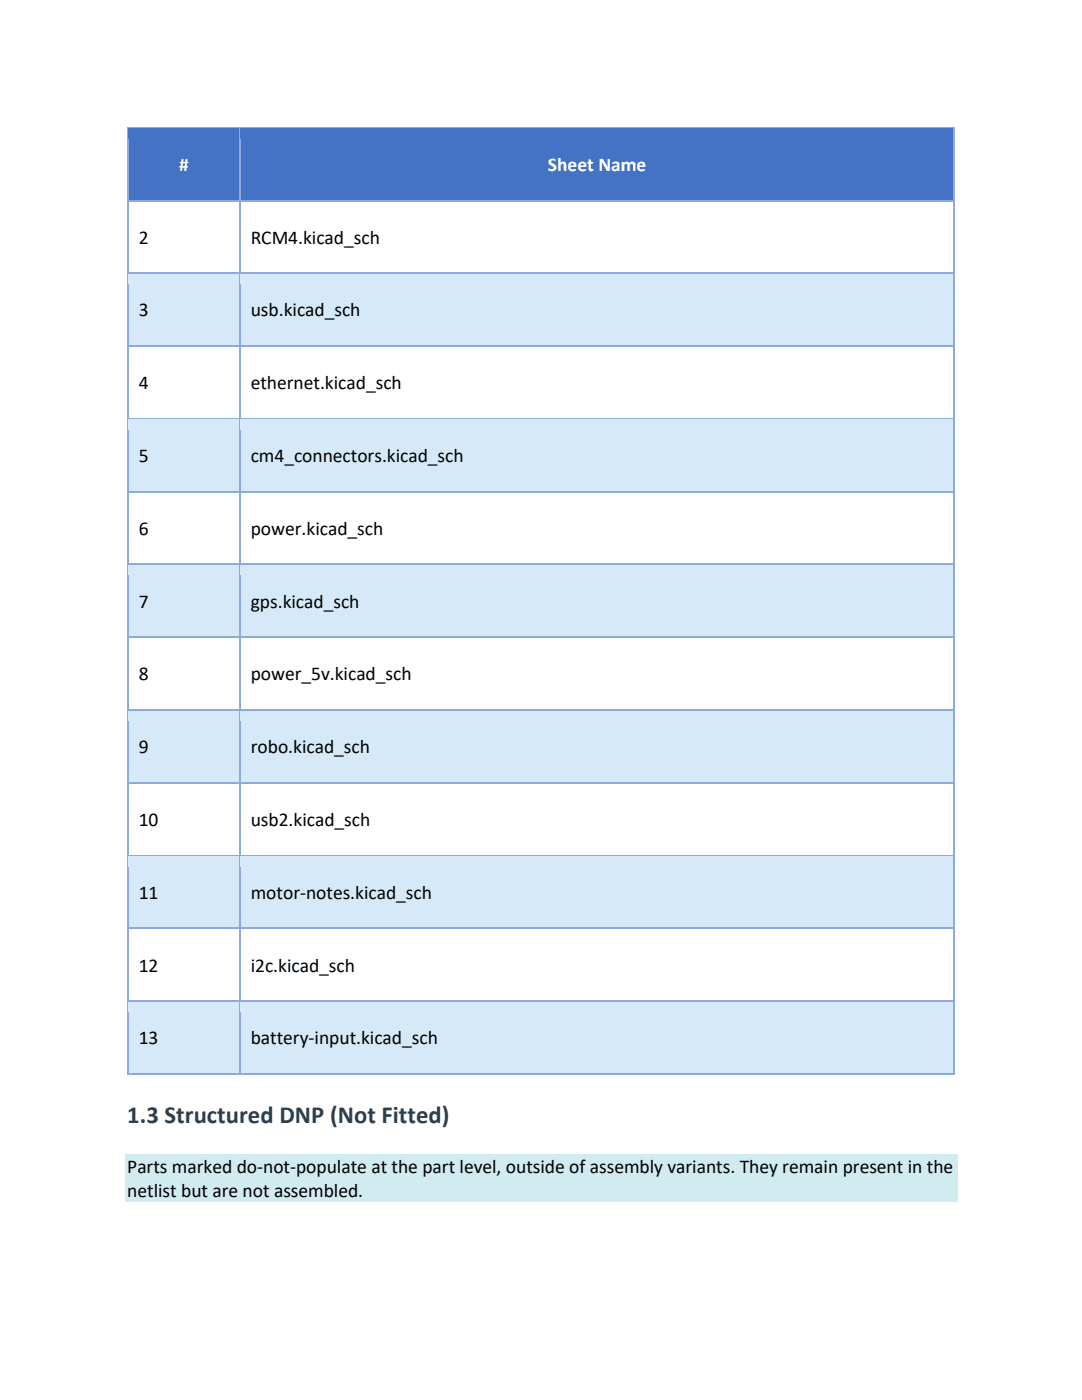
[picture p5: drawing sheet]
<svg xmlns="http://www.w3.org/2000/svg" width="216mm" height="279mm" viewBox="0 0 216 279" stroke-linecap="round" stroke-linejoin="round" font-family="sans-serif">
<defs><g id="words">
<text font-size="4.9" fill="#2c3e50" x="25.4" y="224.2">1.3 Structured DNP (Not Fitted)</text>
<g font-size="3.9" fill="#fff">
<text x="35.8" y="34.1">#</text>
<text x="109.3" y="34.1">Sheet Name</text>
</g>
<g font-size="3.9">
<text x="27.7" y="48.7">2</text>
<text x="50" y="48.7">RCM4.kicad_sch</text>
<text x="27.7" y="63.2">3</text>
<text x="50" y="63.2">usb.kicad_sch</text>
<text x="27.7" y="77.7">4</text>
<text x="50" y="77.7">ethernet.kicad_sch</text>
<text x="27.7" y="92.2">5</text>
<text x="50" y="92.2">cm4_connectors.kicad_sch</text>
<text x="27.7" y="106.8">6</text>
<text x="50" y="106.8">power.kicad_sch</text>
<text x="27.7" y="121.3">7</text>
<text x="50" y="121.3">gps.kicad_sch</text>
<text x="27.7" y="135.8">8</text>
<text x="50" y="135.8">power_5v.kicad_sch</text>
<text x="27.7" y="150.4">9</text>
<text x="50" y="150.4">robo.kicad_sch</text>
<text x="27.7" y="164.8">10</text>
<text x="50" y="164.8">usb2.kicad_sch</text>
<text x="27.7" y="179.4">11</text>
<text x="50" y="179.4">motor-notes.kicad_sch</text>
<text x="27.7" y="193.9">12</text>
<text x="50" y="193.9">i2c.kicad_sch</text>
<text x="27.7" y="208.4">13</text>
<text x="50" y="208.4">battery-input.kicad_sch</text>
<text x="25.4" y="234.1">Parts marked do-not-populate at the part level, outside of assembly variants. They remain present in the</text>
<text x="25.4" y="238.8">netlist but are not assembled.</text>
</g>
</g></defs>
<g fill="#4472c4">
<path d="M25.7 25.7h22.1v14.3h-22.1z"/>
<path d="M27.7 27.8h18.1v10h-18.1z"/>
<path d="M48 25.7h142.2v14.3h-142.2z"/>
<path d="M50 27.8h138.2v10h-138.2z"/>
</g>
<path d="M25.5 25.4v2.4" fill="none" stroke="#8eaadb" stroke-width=".25"/>
<path d="M25.4 25.4h.3v.3h-.3z" fill="#8eaadb"/>
<path d="M25.7 25.5h22.1" fill="none" stroke="#8eaadb" stroke-width=".25"/>
<path d="M25.7 25.7h22.1v2.1h-22.1z" fill="#4472c4"/>
<path d="M47.9 25.7v2.1" fill="none" stroke="#8eaadb" stroke-width=".25"/>
<path d="M47.8 25.4h.2v.3h-.2z" fill="#8eaadb"/>
<path d="M48 25.5h142.2" fill="none" stroke="#8eaadb" stroke-width=".25"/>
<path d="M48 25.7h142.2v2.1h-142.2z" fill="#4472c4"/>
<path d="M190.3 25.4v2.4" fill="none" stroke="#8eaadb" stroke-width=".25"/>
<path d="M190.2 25.4h.2v.3h-.2z" fill="#8eaadb"/>
<path d="M25.6 37.8h22.3v2.2h-22.3z" fill="#4472c4"/>
<path d="M25.5 27.8v12.2" fill="none" stroke="#8eaadb" stroke-width=".25"/>
<path d="M47.9 37.8h142.4v2.2h-142.4z" fill="#4472c4"/>
<path d="M25.5 40v14.4M47.9 27.8v26.6M190.3 27.8v26.6M25.7 40.1h22.1M48 40.1h142.2" fill="none" stroke="#8eaadb" stroke-width=".25"/>
<g fill="#d6e9f8">
<path d="M25.7 54.7h22.1v14.3h-22.1z"/>
<path d="M27.7 56.8h18.1v10.1h-18.1z"/>
<path d="M48 54.7h142.2v14.3h-142.2z"/>
<path d="M50 56.8h138.2v10.1h-138.2z"/>
</g>
<path d="M25.5 54.4v2.4M25.7 54.6h22.1" fill="none" stroke="#8eaadb" stroke-width=".25"/>
<path d="M25.7 54.7h22.1v2.1h-22.1z" fill="#d6e9f8"/>
<path d="M47.9 54.4v2.4M48 54.6h142.2" fill="none" stroke="#8eaadb" stroke-width=".25"/>
<path d="M48 54.7h142.2v2.1h-142.2z" fill="#d6e9f8"/>
<path d="M190.3 54.4v2.4" fill="none" stroke="#8eaadb" stroke-width=".25"/>
<path d="M25.6 66.9h22.3v2.1h-22.3z" fill="#d6e9f8"/>
<path d="M25.5 56.8v12.2" fill="none" stroke="#8eaadb" stroke-width=".25"/>
<path d="M47.9 66.9h142.4v2.1h-142.4z" fill="#d6e9f8"/>
<path d="M47.9 56.8v26.7M190.3 56.8v26.7M25.5 69v14.5M25.7 69.1h22.1M48 69.1h142.2" fill="none" stroke="#8eaadb" stroke-width=".25"/>
<g fill="#d6e9f8">
<path d="M25.7 83.7h22.1v14.3h-22.1z"/>
<path d="M27.7 85.9h18.1v10h-18.1z"/>
<path d="M48 83.7h142.2v14.3h-142.2z"/>
<path d="M50 85.9h138.2v10h-138.2z"/>
</g>
<path d="M25.5 83.5v2.4M25.7 83.6h22.1" fill="none" stroke="#8eaadb" stroke-width=".25"/>
<path d="M25.7 83.7h22.1v2.2h-22.1z" fill="#d6e9f8"/>
<path d="M47.9 83.5v2.4M48 83.6h142.2" fill="none" stroke="#8eaadb" stroke-width=".25"/>
<path d="M48 83.7h142.2v2.2h-142.2z" fill="#d6e9f8"/>
<path d="M190.3 83.5v2.4" fill="none" stroke="#8eaadb" stroke-width=".25"/>
<path d="M25.6 95.9h22.3v2.1h-22.3z" fill="#d6e9f8"/>
<path d="M25.5 85.9v12.1" fill="none" stroke="#8eaadb" stroke-width=".25"/>
<path d="M47.9 95.9h142.4v2.1h-142.4z" fill="#d6e9f8"/>
<path d="M25.5 98v14.5M25.7 98.2h22.1M47.9 85.9v26.6M48 98.2h142.2M190.3 85.9v26.6" fill="none" stroke="#8eaadb" stroke-width=".25"/>
<g fill="#d6e9f8">
<path d="M25.7 112.9h22.1v14.2h-22.1z"/>
<path d="M27.7 115h18.1v10h-18.1z"/>
<path d="M48 112.9h142.2v14.2h-142.2z"/>
<path d="M50 115h138.2v10h-138.2z"/>
</g>
<path d="M25.5 112.5v2.4M25.7 112.6h22.1" fill="none" stroke="#8eaadb" stroke-width=".25"/>
<path d="M25.7 112.8h22.1v2.1h-22.1z" fill="#d6e9f8"/>
<path d="M47.9 112.5v2.4M48 112.6h142.2" fill="none" stroke="#8eaadb" stroke-width=".25"/>
<path d="M48 112.8h142.2v2.1h-142.2z" fill="#d6e9f8"/>
<path d="M190.3 112.5v2.4" fill="none" stroke="#8eaadb" stroke-width=".25"/>
<path d="M25.6 125h22.3v2.1h-22.3z" fill="#d6e9f8"/>
<path d="M25.5 114.9v12.2" fill="none" stroke="#8eaadb" stroke-width=".25"/>
<path d="M47.9 125h142.4v2.1h-142.4z" fill="#d6e9f8"/>
<path d="M47.9 114.9v26.7M190.3 114.9v26.7M25.5 127.1v14.5M25.7 127.2h22.1M48 127.2h142.2" fill="none" stroke="#8eaadb" stroke-width=".25"/>
<g fill="#d6e9f8">
<path d="M25.7 141.9h22.1v14.2h-22.1z"/>
<path d="M27.7 144h18.1v10h-18.1z"/>
<path d="M48 141.9h142.2v14.2h-142.2z"/>
<path d="M50 144h138.2v10h-138.2z"/>
</g>
<path d="M25.5 141.6v2.4M25.7 141.8h22.1" fill="none" stroke="#8eaadb" stroke-width=".25"/>
<path d="M25.7 141.9h22.1v2.1h-22.1z" fill="#d6e9f8"/>
<path d="M47.9 141.6v2.4M48 141.8h142.2" fill="none" stroke="#8eaadb" stroke-width=".25"/>
<path d="M48 141.9h142.2v2.1h-142.2z" fill="#d6e9f8"/>
<path d="M190.3 141.6v2.4" fill="none" stroke="#8eaadb" stroke-width=".25"/>
<path d="M25.6 154h22.3v2.1h-22.3z" fill="#d6e9f8"/>
<path d="M25.5 144v12.1" fill="none" stroke="#8eaadb" stroke-width=".25"/>
<path d="M47.9 154h142.4v2.1h-142.4z" fill="#d6e9f8"/>
<path d="M25.5 156.1v14.6M25.7 156.3h22.1M47.9 144v26.7M48 156.3h142.2M190.3 144v26.7" fill="none" stroke="#8eaadb" stroke-width=".25"/>
<g fill="#d6e9f8">
<path d="M25.7 170.9h22.1v14.3h-22.1z"/>
<path d="M27.7 173.1h18.1v9.9h-18.1z"/>
<path d="M48 170.9h142.2v14.3h-142.2z"/>
<path d="M50 173.1h138.2v9.9h-138.2z"/>
</g>
<path d="M25.5 170.7v2.4M25.7 170.8h22.1" fill="none" stroke="#8eaadb" stroke-width=".25"/>
<path d="M25.7 170.9h22.1v2.2h-22.1z" fill="#d6e9f8"/>
<path d="M47.9 170.7v2.4M48 170.8h142.2" fill="none" stroke="#8eaadb" stroke-width=".25"/>
<path d="M48 170.9h142.2v2.2h-142.2z" fill="#d6e9f8"/>
<path d="M190.3 170.7v2.4" fill="none" stroke="#8eaadb" stroke-width=".25"/>
<path d="M25.6 183h22.3v2.2h-22.3z" fill="#d6e9f8"/>
<path d="M25.5 173.1v12.1" fill="none" stroke="#8eaadb" stroke-width=".25"/>
<path d="M47.9 183h142.4v2.2h-142.4z" fill="#d6e9f8"/>
<path d="M47.9 173.1v26.6M190.3 173.1v26.6M25.5 185.2v14.5M25.7 185.3h22.1M48 185.3h142.2" fill="none" stroke="#8eaadb" stroke-width=".25"/>
<g fill="#d6e9f8">
<path d="M25.7 200h22.1v14.2h-22.1z"/>
<path d="M27.7 202.1h18.1v10h-18.1z"/>
<path d="M48 200h142.2v14.2h-142.2z"/>
<path d="M50 202.1h138.2v10h-138.2z"/>
</g>
<path d="M25.5 199.7v2.4M25.7 199.9h22.1" fill="none" stroke="#8eaadb" stroke-width=".25"/>
<path d="M25.7 200h22.1v2.1h-22.1z" fill="#d6e9f8"/>
<path d="M47.9 199.7v2.4M48 199.9h142.2" fill="none" stroke="#8eaadb" stroke-width=".25"/>
<path d="M48 200h142.2v2.1h-142.2z" fill="#d6e9f8"/>
<path d="M190.3 199.7v2.4" fill="none" stroke="#8eaadb" stroke-width=".25"/>
<path d="M25.6 212.2h22.3v2.1h-22.3z" fill="#d6e9f8"/>
<path d="M25.5 202.1v12.2" fill="none" stroke="#8eaadb" stroke-width=".25"/>
<path d="M25.4 214.3h.3v.2h-.3z" fill="#8eaadb"/>
<path d="M25.7 214.4h22.1" fill="none" stroke="#8eaadb" stroke-width=".25"/>
<path d="M47.9 212.2h142.4v2.1h-142.4z" fill="#d6e9f8"/>
<path d="M47.9 202.1v12.2" fill="none" stroke="#8eaadb" stroke-width=".25"/>
<path d="M47.8 214.3h.2v.2h-.2z" fill="#8eaadb"/>
<path d="M48 214.4h142.2M190.3 202.1v12.2" fill="none" stroke="#8eaadb" stroke-width=".25"/>
<path d="M190.2 214.3h.2v.2h-.2z" fill="#8eaadb"/>
<g fill="#d1ecf1">
<path d="M24.9 230.4h166.1v4.7h-166.1z"/>
<path d="M24.9 235.1h166.1v4.8h-166.1z"/>
</g>
<use href="#words"/>
</svg>
